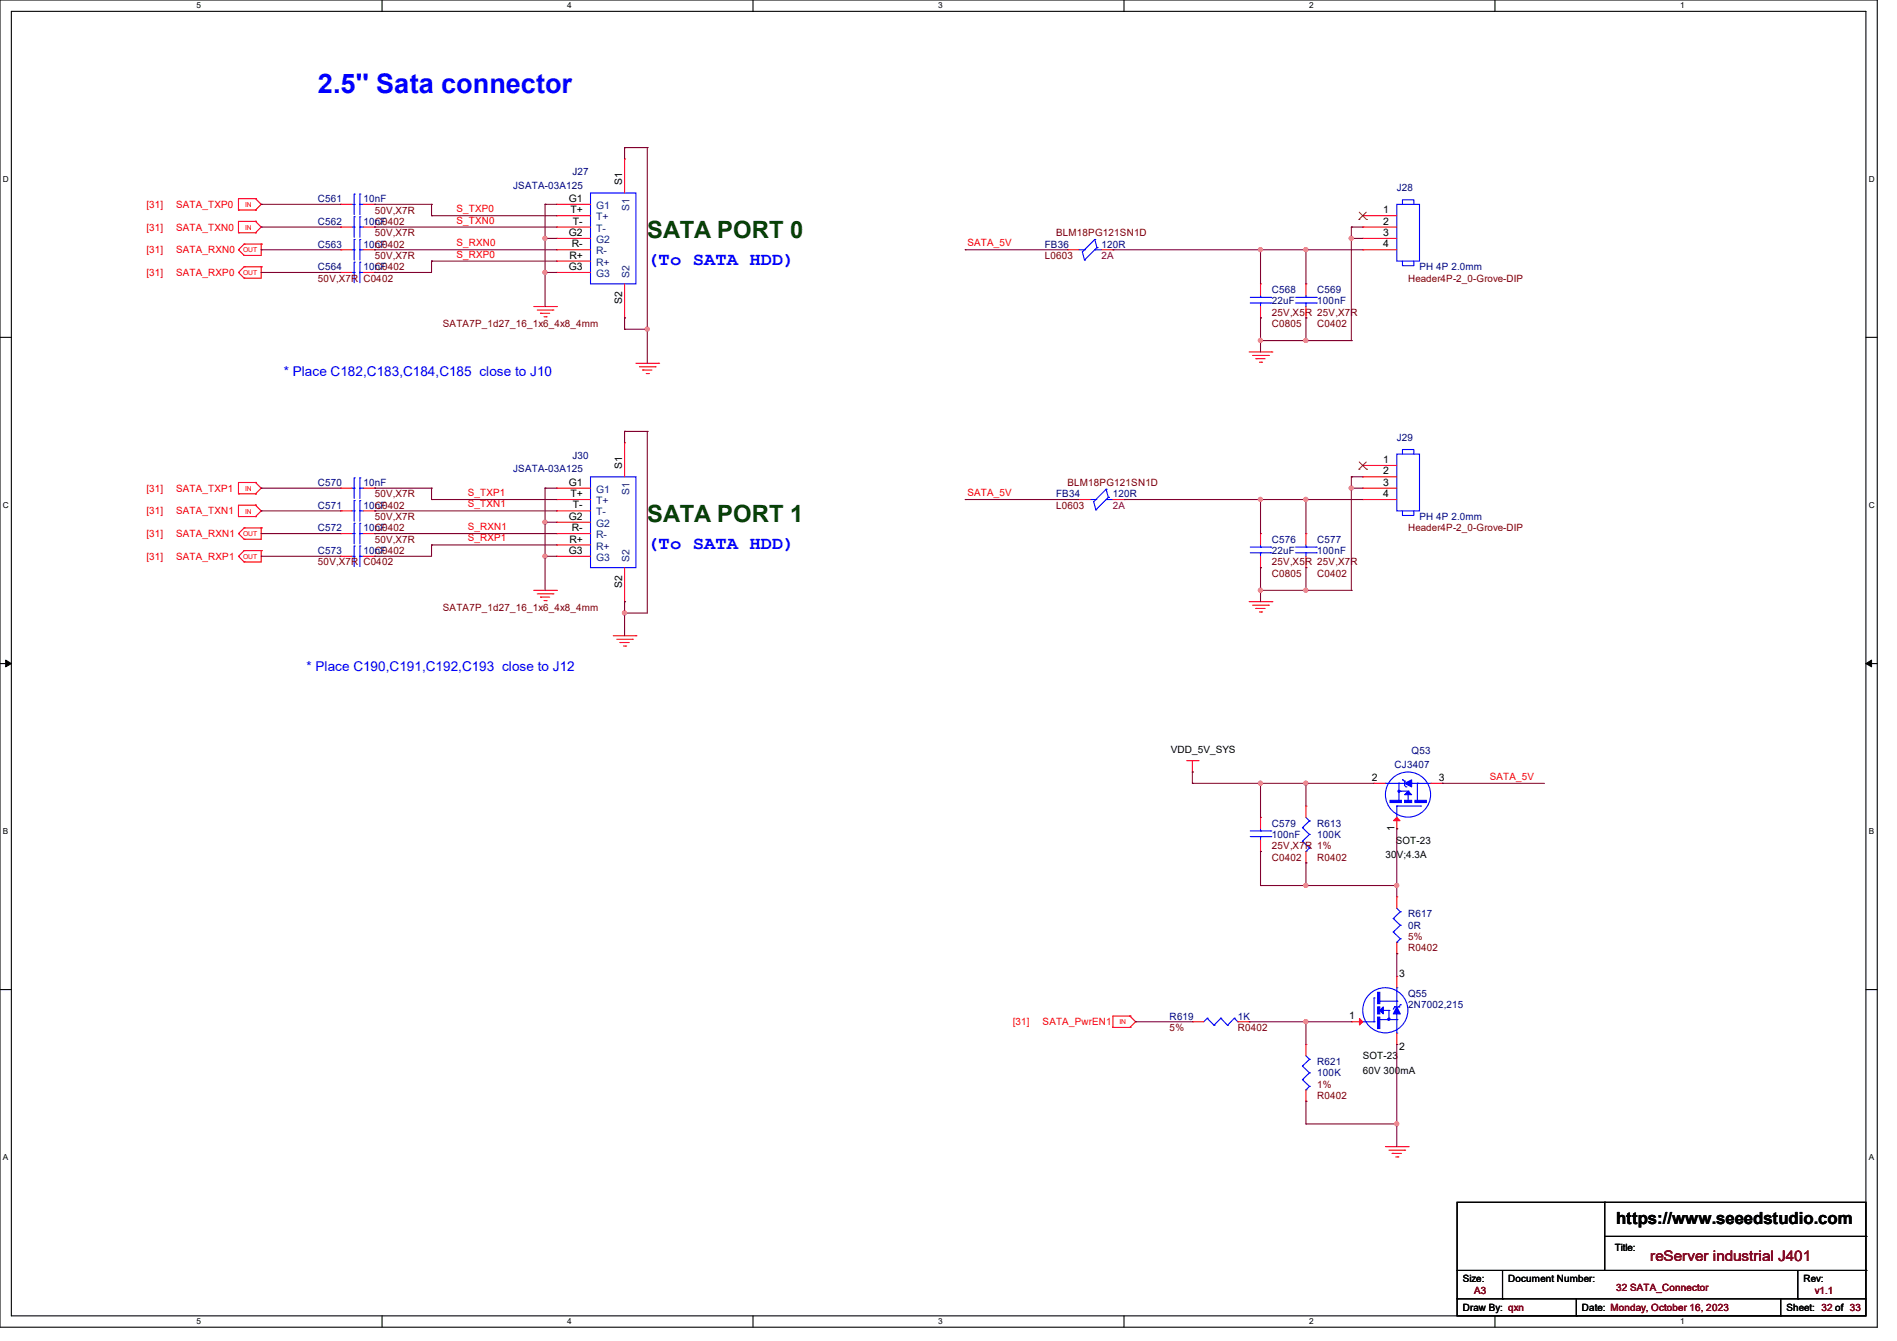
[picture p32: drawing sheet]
<svg xmlns="http://www.w3.org/2000/svg" width="297mm" height="210mm" viewBox="0 0 297 210" stroke-linecap="round" stroke-linejoin="round" font-family="sans-serif">
<defs><g id="words">
<text font-size="4.2" fill="#00f" x="49.8" y="14.6">2.5'' Sata connector</text>
<g font-size="3.7" fill="#004000">
<text x="101.3" y="37.3">SATA PORT 0</text>
<text x="101.3" y="81.7">SATA PORT 1</text>
</g>
<g font-size="2.8" fill="#00f">
<text x="101.3" y="41.5">(To SATA HDD)</text>
<text x="101.3" y="85.9">(To SATA HDD)</text>
</g>
<text font-size="2.6" x="253" y="191.8">https://www.seeedstudio.com</text>
<text font-size="2.3" fill="#800000" x="258.4" y="197.5">reServer industrial J401</text>
<g font-size="2.1" fill="#00f">
<text x="44.4" y="58.8">* Place C182,C183,C184,C185 close to J10</text>
<text x="48" y="105.1">* Place C190,C191,C192,C193 close to J12</text>
</g>
<g font-size="1.6" fill="#000080">
<text x="80.3" y="29.5">JSATA-03A125</text>
<text x="89.6" y="27.4">J27</text>
<text x="218.7" y="29.9">J28</text>
<text x="49.8" y="31.7">C561</text>
<text x="49.8" y="35.2">C562</text>
<text x="56.9" y="31.7">10nF</text>
<text x="56.9" y="35.2">10nF</text>
<text x="49.8" y="38.8">C563</text>
<text x="56.9" y="38.8">10nF</text>
<text x="163.6" y="38.8">FB36</text>
<text x="172.5" y="38.8">120R</text>
<text x="49.8" y="42.3">C564</text>
<text x="56.9" y="42.3">10nF</text>
<text x="199.1" y="45.9">C568</text>
<text x="199.1" y="47.7">22uF</text>
<text x="206.2" y="45.9">C569</text>
<text x="206.2" y="47.7">100nF</text>
<text x="222.2" y="42.3">PH 4P 2.0mm</text>
<text x="89.6" y="71.8">J30</text>
<text x="218.7" y="69">J29</text>
<text x="49.8" y="76.1">C570</text>
<text x="56.9" y="76.1">10nF</text>
<text x="80.3" y="74">JSATA-03A125</text>
<text x="165.4" y="77.9">FB34</text>
<text x="174.2" y="77.9">120R</text>
<text x="49.8" y="83.2">C572</text>
<text x="49.8" y="79.7">C571</text>
<text x="56.9" y="83.2">10nF</text>
<text x="56.9" y="79.7">10nF</text>
<text x="222.2" y="81.4">PH 4P 2.0mm</text>
<text x="49.8" y="86.8">C573</text>
<text x="56.9" y="86.8">10nF</text>
<text x="199.1" y="85">C576</text>
<text x="199.1" y="86.8">22uF</text>
<text x="206.2" y="85">C577</text>
<text x="206.2" y="86.8">100nF</text>
<text x="221" y="118.1">Q53</text>
<text x="218.4" y="120.2">CJ3407</text>
<text x="199.1" y="129.5">C579</text>
<text x="199.1" y="131.2">100nF</text>
<text x="206.2" y="129.5">R613</text>
<text x="206.2" y="131.2">100K</text>
<text x="220.5" y="143.7">R617</text>
<text x="220.5" y="145.5">0R</text>
<text x="183.1" y="159.7">R619</text>
<text x="193.8" y="159.7">1K</text>
<text x="220.5" y="156.1">Q55</text>
<text x="220.5" y="157.9">2N7002,215</text>
<text x="206.2" y="166.8">R621</text>
<text x="206.2" y="168.6">100K</text>
</g>
<g font-size="1.6">
<text x="97.4" y="29" transform="rotate(-90 97.4 29)">S1</text>
<text x="89.1" y="31.6">G1</text>
<text x="89.3" y="33.4">T+</text>
<text x="89.7" y="35.2">T-</text>
<text x="216.6" y="33.4">1</text>
<text x="216.6" y="35.2">2</text>
<text x="89.1" y="37">G2</text>
<text x="89.2" y="40.5">R+</text>
<text x="89.5" y="38.7">R-</text>
<text x="216.6" y="37">3</text>
<text x="216.6" y="38.7">4</text>
<text x="89.1" y="42.3">G3</text>
<text x="97.4" y="47.7" transform="rotate(-90 97.4 47.7)">S2</text>
<text x="89.1" y="76.1">G1</text>
<text x="89.3" y="77.9">T+</text>
<text x="97.4" y="73.4" transform="rotate(-90 97.4 73.4)">S1</text>
<text x="216.6" y="72.5">1</text>
<text x="216.6" y="74.3">2</text>
<text x="216.6" y="76.1">3</text>
<text x="216.6" y="77.9">4</text>
<text x="89.1" y="81.4">G2</text>
<text x="89.5" y="83.2">R-</text>
<text x="89.7" y="79.6">T-</text>
<text x="89.1" y="86.7">G3</text>
<text x="89.2" y="85">R+</text>
<text x="97.4" y="92.1" transform="rotate(-90 97.4 92.1)">S2</text>
<text x="183.3" y="117.9">VDD_5V_SYS</text>
<text x="214.8" y="122.3">2</text>
<text x="225.3" y="122.3">3</text>
<text x="218.3" y="130.1" transform="rotate(-90 218.3 130.1)">1</text>
<text x="216.9" y="134.4">30V;4.3A</text>
<text x="218.5" y="132.1">SOT-23</text>
<text x="219.1" y="153.1">3</text>
<text x="211.2" y="159.6">1</text>
<text x="213.4" y="165.9">SOT-23</text>
<text x="219.1" y="164.5">2</text>
<text x="213.4" y="168.2">60V 300mA</text>
<text x="252.8" y="196">Title:</text>
<text x="229" y="200.7">Size:</text>
<text x="236.1" y="200.7">Document Number:</text>
<text x="282.4" y="200.7">Rev:</text>
<text x="229" y="205.4">Draw By: qxn</text>
<text x="247.7" y="205.4">Date: Monday, October 16, 2023</text>
<text x="279.7" y="205.4">Sheet: 32 of 33</text>
</g>
<g font-size="1.6" fill="#f00">
<text x="22.9" y="32.6">[31]</text>
<text x="27.6" y="32.6">SATA_TXP0</text>
<text x="71.5" y="33.2">S_TXP0</text>
<text x="71.5" y="35">S_TXN0</text>
<text x="22.9" y="36.1">[31]</text>
<text x="22.9" y="39.7">[31]</text>
<text x="27.6" y="36.1">SATA_TXN0</text>
<text x="27.6" y="39.7">SATA_RXN0</text>
<text x="71.5" y="38.6">S_RXN0</text>
<text x="71.5" y="40.3">S_RXP0</text>
<text x="151.5" y="38.6">SATA_5V</text>
<text x="22.9" y="43.2">[31]</text>
<text x="27.6" y="43.2">SATA_RXP0</text>
<text x="22.9" y="77">[31]</text>
<text x="27.6" y="77">SATA_TXP1</text>
<text x="73.2" y="77.7">S_TXP1</text>
<text x="151.5" y="77.7">SATA_5V</text>
<text x="22.9" y="80.6">[31]</text>
<text x="27.6" y="80.6">SATA_TXN1</text>
<text x="73.2" y="79.5">S_TXN1</text>
<text x="73.2" y="83">S_RXN1</text>
<text x="22.9" y="84.1">[31]</text>
<text x="22.9" y="87.7">[31]</text>
<text x="27.6" y="84.1">SATA_RXN1</text>
<text x="27.6" y="87.7">SATA_RXP1</text>
<text x="73.2" y="84.8">S_RXP1</text>
<text x="233.3" y="122.1">SATA_5V</text>
<text x="158.6" y="160.6">[31]</text>
<text x="163.2" y="160.6">SATA_PwrEN1</text>
</g>
<g font-size="1.6" fill="#800000">
<text x="58.7" y="33.4">50V,X7R</text>
<text x="58.7" y="35.2">C0402</text>
<text x="58.7" y="40.6">50V,X7R</text>
<text x="58.7" y="37">50V,X7R</text>
<text x="58.7" y="38.8">C0402</text>
<text x="163.6" y="40.6">L0603</text>
<text x="165.4" y="37">BLM18PG121SN1D</text>
<text x="49.8" y="44.1">50V,X7R</text>
<text x="56.9" y="44.1">C0402</text>
<text x="58.7" y="42.3">C0402</text>
<text x="220.5" y="44.1">Header4P-2_0-Grove-DIP</text>
<text x="69.3" y="51.2">SATA7P_1d27_16_1x6_4x8_4mm</text>
<text x="199.1" y="51.2">C0805</text>
<text x="199.1" y="49.4">25V,X5R 25V,X7R</text>
<text x="206.2" y="51.2">C0402</text>
<text x="58.7" y="77.9">50V,X7R</text>
<text x="167.1" y="76.1">BLM18PG121SN1D</text>
<text x="58.7" y="81.4">50V,X7R</text>
<text x="58.7" y="83.2">C0402</text>
<text x="58.7" y="79.7">C0402</text>
<text x="165.4" y="79.7">L0603</text>
<text x="220.5" y="83.2">Header4P-2_0-Grove-DIP</text>
<text x="49.8" y="88.6">50V,X7R</text>
<text x="56.9" y="88.6">C0402</text>
<text x="58.7" y="85">50V,X7R</text>
<text x="58.7" y="86.8">C0402</text>
<text x="199.1" y="88.6">25V,X5R 25V,X7R</text>
<text x="69.3" y="95.7">SATA7P_1d27_16_1x6_4x8_4mm</text>
<text x="199.1" y="90.3">C0805</text>
<text x="206.2" y="90.3">C0402</text>
<text x="199.1" y="134.8">C0402</text>
<text x="199.1" y="133">25V,X7R 1%</text>
<text x="206.2" y="134.8">R0402</text>
<text x="220.5" y="147.2">5%</text>
<text x="220.5" y="149">R0402</text>
<text x="183.1" y="161.5">5%</text>
<text x="193.8" y="161.5">R0402</text>
<text x="206.2" y="170.3">1%</text>
<text x="206.2" y="172.1">R0402</text>
<text x="230.8" y="202.7">A3</text>
<text x="253" y="202.2">32 SATA_Connector</text>
<text x="284.1" y="202.7">v1.1</text>
</g>
<g font-size="1.6" fill="#004080">
<text x="93.3" y="32.7">G1</text>
<text x="93.3" y="34.5">T+</text>
<text x="98.6" y="33.1" transform="rotate(-90 98.6 33.1)">S1</text>
<text x="93.3" y="36.3">T-</text>
<text x="93.3" y="38.1">G2</text>
<text x="93.3" y="39.8">R-</text>
<text x="93.3" y="41.6">R+</text>
<text x="93.3" y="43.4">G3</text>
<text x="98.6" y="43.6" transform="rotate(-90 98.6 43.6)">S2</text>
<text x="93.3" y="77.2">G1</text>
<text x="98.6" y="77.6" transform="rotate(-90 98.6 77.6)">S1</text>
<text x="93.3" y="79">T+</text>
<text x="93.3" y="80.7">T-</text>
<text x="93.3" y="82.5">G2</text>
<text x="93.3" y="84.3">R-</text>
<text x="93.3" y="86.1">R+</text>
<text x="93.3" y="87.8">G3</text>
<text x="98.6" y="88" transform="rotate(-90 98.6 88)">S2</text>
</g>
<g font-size="1.6" fill="#800040">
<text x="172.5" y="40.6">2A</text>
<text x="174.2" y="79.7">2A</text>
</g>
<g font-size="1.3">
<text x="30.8" y="1.3">5</text>
<text x="88.8" y="1.3">4</text>
<text x="146.9" y="1.3">3</text>
<text x="205" y="1.3">2</text>
<text x="263.1" y="1.3">1</text>
<text x=".5" y="28.4">D</text>
<text x="292.6" y="28.4">D</text>
<text x=".5" y="79.5">C</text>
<text x="292.6" y="79.5">C</text>
<text x=".5" y="130.6">B</text>
<text x="292.6" y="130.6">B</text>
<text x=".5" y="181.7">A</text>
<text x="292.6" y="181.7">A</text>
<text x="30.8" y="207.4">5</text>
<text x="88.8" y="207.4">4</text>
<text x="146.9" y="207.4">3</text>
<text x="205" y="207.4">2</text>
<text x="263.1" y="207.4">1</text>
</g>
<g font-size="1.1" fill="#f00">
<text x="38.4" y="32.4">IN</text>
<text x="38.4" y="36">IN</text>
<text x="38.1" y="39.5">OUT</text>
<text x="38.1" y="43.1">OUT</text>
<text x="38.4" y="76.9">IN</text>
<text x="38.1" y="84">OUT</text>
<text x="38.4" y="80.4">IN</text>
<text x="38.1" y="87.5">OUT</text>
<text x="175.3" y="160.4">IN</text>
</g>
</g></defs>
<path d="M0 0h293.9v207.9h-293.9zM1.8 1.8h290.3v204.3h-290.3z" fill="none" stroke="#000" stroke-width=".17"/>
<g fill="#fff">
<path d="M30.8 .2h.7v1.4h-.7z"/>
<path d="M30.8 206.2h.7v1.4h-.7z"/>
</g>
<path d="M59.8 0v1.8M59.8 206.1v1.8" fill="none" stroke="#000" stroke-width=".17"/>
<g fill="#fff">
<path d="M88.8 .2h.7v1.4h-.7z"/>
<path d="M88.8 206.2h.7v1.4h-.7z"/>
</g>
<path d="M117.9 0v1.8M117.9 206.1v1.8" fill="none" stroke="#000" stroke-width=".17"/>
<g fill="#fff">
<path d="M146.9 .2h.7v1.4h-.7z"/>
<path d="M146.9 206.2h.7v1.4h-.7z"/>
</g>
<path d="M176 0v1.8M176 206.1v1.8" fill="none" stroke="#000" stroke-width=".17"/>
<g fill="#fff">
<path d="M205 .2h.7v1.4h-.7z"/>
<path d="M205 206.2h.7v1.4h-.7z"/>
</g>
<path d="M234.1 0v1.8M234.1 206.1v1.8" fill="none" stroke="#000" stroke-width=".17"/>
<g fill="#fff">
<path d="M263.1 .2h.6v1.4h-.6z"/>
<path d="M263.1 206.2h.6v1.4h-.6z"/>
<path d="M.5 27.3h.9v1.4h-.9z"/>
<path d="M292.6 27.3h.9v1.4h-.9z"/>
<path d="M.5 78.4h.9v1.4h-.9z"/>
<path d="M292.6 78.4h.9v1.4h-.9z"/>
</g>
<path d="M0 52.8h1.8M292.1 52.8h1.8" fill="none" stroke="#000" stroke-width=".17"/>
<g fill="#fff">
<path d="M.5 129.5h.8v1.4h-.8z"/>
<path d="M292.6 129.5h.8v1.4h-.8z"/>
</g>
<path d="M0 103.9h1.8M292.1 103.9h1.8" fill="none" stroke="#000" stroke-width=".17"/>
<path d="M.9 103.4l.9 .5-.9 .5zM292.1 103.9l.9-.5v1z" fill="#000" stroke="#000" stroke-width=".16"/>
<g fill="#fff">
<path d="M.5 180.5h.8v1.4h-.8z"/>
<path d="M292.6 180.5h.8v1.4h-.8z"/>
</g>
<g fill="none" stroke="#000" stroke-width=".17">
<path d="M0 155h1.8M292.1 155h1.8M228.1 188.3h64v17.8h-64zM228.1 199h64M235.2 199v4.4M251.2 188.3h.1M251.2 188.3v10.7M251.2 193.6h40.9M281.5 199v4.4M292.1 199h.1M292.1 193.6h.1M228.1 203.4h.1"/>
<path d="M228.1 203.4h64M235.2 203.4h.1M246.8 206.1h.1M246.8 203.4v2.7M278.8 206.1h.1M278.8 203.4v2.7M281.5 203.4h.1"/>
</g>
<g fill="none" stroke="#f00" stroke-width=".17">
<path d="M37.3 32.9h.1M37.3 36.4h.1M37.3 39.1h.1M37.3 32.9h2.7M37.3 36.4h2.7M37.3 39.1l.9 .9M38.2 38.2h.1M38.2 38.2l-.9 .9M38.2 38.2h2.7M40 31.1h.1M40 32.9h.1M40 34.7h.1"/>
<path d="M40 36.4h.1M40 31.1l.9 .9-.9 .9M40 31.1h-2.7v1.8M40 34.7h-2.7v1.7M40 34.7l.9 .9-.9 .8M40.9 38.2h.1M40.9 38.2v1.8h-2.7M53.3 39.1h.1M53.3 32h.1M53.3 35.6h.1M53.3 39.1h1.8M53.3 32h1.8"/>
<path d="M53.3 35.6h1.8M56.9 39.1h1.8M56.9 32h1.8M56.9 35.6h1.8M58.7 39.1h.1M58.7 32h.1M58.7 35.6h.1M87.1 32h.1M87.1 33.8h.1M87.1 35.6h.1M87.1 37.3h.1M87.1 39.1h.1"/>
<path d="M87.1 39.1h5.4M87.1 32h5.4M87.1 33.8h5.4M87.1 35.6h5.4M87.1 37.3h5.4M97.8 24.9h.1M97.8 24.9v5.3M167.1 39.1h.1M167.1 39.1h1.8M172.5 39.1h1.7M174.2 39.1h.1M213.4 33.8h.1"/>
<path d="M213.4 35.6h.1M213.4 37.3h.1M213.4 39.1h.1M213.4 39.1h5.3M213.4 33.8h5.3M213.4 35.6h5.3M213.4 37.3h5.3M37.3 42.7h.1M37.3 42.7l.9 .9M38.2 40h.1M38.2 41.8h.1M38.2 43.6h.1"/>
<path d="M38.2 41.8h2.7M38.2 41.8l-.9 .9M40.9 41.8h.1M40.9 41.8v1.8h-2.7M53.3 42.7h.1M53.3 42.7h1.8M56.9 42.7h1.8M58.7 42.7h.1M83.6 48h3.5M84.1 48.6h2.5M84.6 49.1h.1M84.6 49.1h1.5"/>
<path d="M85.2 49.6h.3M85.5 49.6h.1M86.6 48.6h.1M87.1 48h.1M87.1 40.9h.1M87.1 42.7h.1M87.1 40.9h5.4M87.1 42.7h5.4M97.8 49.8h.1M97.8 44.4v5.4M99.6 56.9h3.5M100.1 57.4h2.5"/>
<path d="M100.6 58h.1M100.6 58h1.5M101.2 58.5h.3M101.5 58.5h.1M102.6 57.4h.1M103.1 56.9h.1M195.6 55.1h3.5M196.1 55.7h2.5M196.6 56.2h.1M196.6 56.2h1.5M197.2 56.7h.3M197.4 44.4h.1"/>
<path d="M197.4 49.8h.1M197.4 44.4v1.8M197.4 48v1.8M197.5 56.7h.1M198.6 55.7h.1M199.1 55.1h.1M204.5 44.4h.1M204.5 49.8h.1M204.5 44.4v1.8M204.5 48v1.8M37.3 77.3h.1M37.3 77.3h2.7"/>
<path d="M40 75.6h.1M40 77.3h.1M40 79.1h.1M40 75.6h-2.7v1.7M40 79.1h-2.7v1.8M40 75.6l.9 .9-.9 .8M40 79.1l.9 .9-.9 .9M53.3 76.5h.1M53.3 76.5h1.8M56.9 76.5h1.8M58.7 76.5h.1M87.1 76.5h.1"/>
<path d="M87.1 78.2h.1M87.1 78.2h5.4M87.1 76.5h5.4M97.8 69.3h.1M97.8 69.3v5.4M168.9 78.2h.1M168.9 78.2h1.8M174.2 78.2h1.8M176 78.2h.1M213.4 72.9h.1M213.4 74.7h.1M213.4 76.5h.1"/>
<path d="M213.4 78.2h.1M213.4 78.2h5.3M213.4 76.5h5.3M213.4 72.9h5.3M213.4 74.7h5.3M37.3 80.9h.1M37.3 83.6h.1M37.3 87.1h.1M37.3 80.9h2.7M37.3 83.6l.9 .9M37.3 87.1l.9 .9M38.2 82.7h.1"/>
<path d="M38.2 84.5h.1M38.2 86.2h.1M38.2 88h.1M38.2 82.7l-.9 .9M38.2 82.7h2.7M38.2 86.2h2.7M38.2 86.2l-.9 .9M40 80.9h.1M40.9 82.7h.1M40.9 86.2h.1M40.9 82.7v1.8h-2.7M40.9 86.2v1.8h-2.7"/>
<path d="M53.3 83.6h.1M53.3 80h.1M53.3 87.1h.1M53.3 83.6h1.8M53.3 80h1.8M53.3 87.1h1.8M56.9 83.6h1.8M56.9 80h1.8M56.9 87.1h1.8M58.7 83.6h.1M58.7 80h.1M58.7 87.1h.1"/>
<path d="M83.6 92.5h3.5M84.1 93h2.5M84.6 93.5h.1M84.6 93.5h1.5M85.2 94.1h.3M85.5 94.1h.1M86.6 93h.1M87.1 92.5h.1M87.1 80h.1M87.1 81.8h.1M87.1 83.6h.1M87.1 85.3h.1"/>
<path d="M87.1 87.1h.1M87.1 83.6h5.4M87.1 80h5.4M87.1 87.1h5.4M87.1 81.8h5.4M87.1 85.3h5.4M96 99.6h3.6M97.8 94.2h.1M97.8 88.9v5.3M99.6 99.6h.1M195.6 94.2h3.5M196.1 94.8h2.5"/>
<path d="M196.6 95.3h.1M196.6 95.3h1.5M197.2 95.8h.3M197.4 83.6h.1M197.4 88.9h.1M197.4 83.6v1.7M197.4 87.1v1.8M197.5 95.8h.1M198.6 94.8h.1M199.1 94.2h.1M204.5 83.6h.1M204.5 88.9h.1"/>
<path d="M204.5 83.6v1.7M204.5 87.1v1.8M96.6 100.1h2.4M97.1 100.6h.1M97.1 100.6h1.4M97.6 101.2h.4M98 101.2h.1M99 100.1h.1M185.8 119.1h1.8M186.7 119.1v1.8M187.6 119.1h.1M186.7 120.9h.1"/>
<path d="M197.4 128h.1M197.4 133.3h.1M197.4 128v1.8M197.4 131.6v1.7M204.5 126.2h.1M204.5 135.1h.1M204.5 126.2v1.8M204.5 133.3v1.8M215.1 122.7h.1M215.1 122.7h1.8M218.7 129.8h.1M218.7 128v1.8"/>
<path d="M224 122.7h1.8M225.8 122.7h.1M176.9 159.1h.1M176.9 159.1l.9 .9-.9 .9M176.9 159.1h-2.7v1.8M218.7 140.5h.1M218.7 149.4h.1M218.7 152.9h.1M218.7 140.5v1.7M218.7 147.6v1.8M218.7 152.9v1.8M174.2 160.9h.1"/>
<path d="M174.2 160.9h2.7M176.9 160.9h.1M186.7 160h.1M186.7 160h1.8M193.8 160h1.8M195.6 160h.1M204.5 163.6h.1M204.5 172.5h.1M204.5 163.6v1.8M204.5 170.7v1.8M211.6 160h.1M211.6 160h1.8"/>
<path d="M216.9 179.6h3.6M218.7 163.6h.1M218.7 161.8v1.8M220.5 179.6h.1M217.5 180.1h2.4M218 180.6h.1M218 180.6h1.4M218.5 181.2h.4M218.9 181.2h.1M219.9 180.1h.1"/>
</g>
<g fill="none" stroke="#00f" stroke-width=".17">
<path d="M55.1 39.1h.4M55.1 32h.4M55.1 35.6h.4M55.5 37.5h.1M55.5 39.1h.1M55.5 30.4h.1M55.5 32h.1M55.5 34h.1M55.5 35.6h.1M55.5 30.4v3.2M55.5 34v3.2M55.5 37.5v3.2"/>
<path d="M56.3 39.1h.1M56.3 37.5h.1M56.3 32h.1M56.3 30.4h.1M56.3 35.6h.1M56.3 34h.1M56.3 30.4v3.2M56.3 34v3.2M56.3 37.5v3.2M56.3 39.1h.6M56.3 32h.6M56.3 35.6h.6"/>
<path d="M92.5 30.2h7.1v14.2h-7.1zM168.9 39.1h.9M169.8 39.1h.1M171.4 37.5h.1M171.4 39.1h.1M171.4 39.1h1.1M171.4 37.5l-1.9 2 .3 1.2M171.4 37.5l.3 1.3M171.7 38.8h.1M171.7 38.8l-1.9 1.9M218.7 32h3.5v8.9h-3.5zM219.6 32v-.7h1.8v.7"/>
<path d="M55.1 42.7h.4M55.5 41.1h.1M55.5 42.7h.1M55.5 41.1v3.2M56.3 42.7h.1M56.3 41.1h.1M56.3 41.1v3.2M56.3 42.7h.6M169.8 40.7h.1M195.7 46.6h3.3M195.7 47.5h3.3M197.4 47.5h.1"/>
<path d="M197.4 46.6h.1M197.4 46.2v.4M197.4 47.5v.5M199 46.6h.1M199 47.5h.1M202.9 46.6h3.2M202.9 47.5h3.2M204.5 47.5h.1M204.5 46.6h.1M204.5 46.2v.4M204.5 47.5v.5M206.1 46.6h.1"/>
<path d="M206.1 47.5h.1M219.6 40.9v.7h1.8v-.7M55.1 76.5h.4M55.5 78.4h.1M55.5 74.8h.1M55.5 76.5h.1M55.5 74.8v3.3M55.5 78.4v3.2M56.3 78.4h.1M56.3 76.5h.1M56.3 74.8h.1M56.3 74.8v3.3"/>
<path d="M56.3 78.4v3.2M56.3 76.5h.6M92.5 74.7h7.1v14.2h-7.1zM170.7 78.2h.9M171.6 79.8h.1M171.6 78.2h.1M173.2 76.6h.1M173.2 78.2h.1M173.2 76.6l-2 2 .4 1.2M173.2 78.2h1M173.2 76.6l.3 1.3M173.5 77.9h.1"/>
<path d="M173.5 77.9l-1.9 1.9M218.7 71.1h3.5v8.9h-3.5zM219.6 71.1v-.7h1.8v.7M55.1 83.6h.4M55.1 80h.4M55.1 87.1h.4M55.5 82h.1M55.5 83.6h.1M55.5 80h.1M55.5 85.5h.1M55.5 87.1h.1M55.5 82v3.2"/>
<path d="M55.5 85.5v3.2M56.3 83.6h.1M56.3 82h.1M56.3 80h.1M56.3 87.1h.1M56.3 85.5h.1M56.3 83.6h.6M56.3 82v3.2M56.3 85.5v3.2M56.3 80h.6M56.3 87.1h.6M195.7 85.7h3.3"/>
<path d="M195.7 86.6h3.3M197.4 86.6h.1M197.4 85.7h.1M197.4 85.3v.4M197.4 86.6v.5M199 85.7h.1M199 86.6h.1M202.9 85.7h3.2M202.9 86.6h3.2M204.5 86.6h.1M204.5 85.7h.1M204.5 85.3v.4"/>
<path d="M204.5 86.6v.5M206.1 85.7h.1M206.1 86.6h.1M219.6 80v.7h1.8v-.7M195.7 130.1h3.3M195.7 131h3.3M197.4 131h.1M197.4 130.1h.1M197.4 129.8v.3M197.4 131v.6M199 130.1h.1M199 131h.1"/>
<path d="M203.9 129.6h.1M203.9 131.7h.1M203.9 129.6l1.1 1.1M203.9 131.7l1.1 1.1M204.5 133.3h.1M204.5 128l.5 .6M205 128.6h.1M205 130.7h.1M205 132.8h.1M205 128.6l-1.1 1M205 130.7l-1.1 1M205 132.8l-.5 .5"/>
<path d="M216.9 122.7h.1M216.9 122.7h3M218.7 126.2h.1M218.7 126.2v1.8M218.7 126.2h3.7M219 125.3h.1M219 122.7h.1M219 122.7v1M219 124.1v1.2M219.2 123.9h.1M219.2 123.9h1.3M219.6 122.1h.1"/>
<path d="M219.6 122.1l.3 .2M219.9 122.3h.1M219.9 122.3v.7l.2 .2M220.1 123.2h.1M220.5 123.9h.1M220.5 123.9v1.4M221 122.7h3M221.9 122.7h.1M221.9 122.7v2.6M222.4 126.2h.1M224 122.7h.1M189 159.5h.1"/>
<path d="M189 159.5l-.5 .5M189 159.5l1.1 1.1M191.1 159.5h.1M191.1 159.5l-1 1.1M191.1 159.5l1.1 1.1M193.3 159.5h.1M193.3 159.5l-1.1 1.1M193.3 159.5l.5 .5M215.1 156.3h.1M215.1 156.3v3.7M216 159.7h.1M216 159.7h1.3"/>
<path d="M216 156.8h2.7M216.6 158.2h.9M217.5 158.2h.1M217.5 159.5h.1M217.5 158.2v1.3M217.6 159.7h1.1M218.1 143.8h.1M218.1 146h.1M218.1 143.8l1.1 1.1M218.1 146l1.1 1M218.4 157.7h.1M218.4 157.7l-.3 .4"/>
<path d="M218.4 157.7h.6M218.7 147.6h.1M218.7 159.7h.1M218.7 156.8h.1M218.7 154.7h.1M218.7 142.2l.5 .6M218.7 154.7v3M218.7 158.8v3M219 157.7h.1M219.2 142.8h.1M219.2 144.9h.1M219.2 147h.1"/>
<path d="M219.2 157.4h.1M219.2 142.8l-1.1 1M219.2 144.9l-1.1 1.1M219.2 147l-.5 .6M219.2 157.4l-.2 .3M190.1 160.6h.1M192.2 160.6h.1M193.8 160h.1M203.9 167h.1M203.9 169.1h.1M203.9 167l1.1 1M203.9 169.1l1.1 1"/>
<path d="M204.5 170.7h.1M204.5 165.4l.5 .5M205 165.9h.1M205 168h.1M205 170.1h.1M205 165.9l-1.1 1.1M205 168l-1.1 1.1M205 170.1l-.5 .6M213.4 160h1.7M215.1 160h.1M218.7 161.8h.1"/>
<circle cx="220.5" cy="124.4" r="3.5"/>
<circle cx="216.9" cy="158.2" r="3.5"/>
</g>
<g fill="#00f" stroke="#00f" stroke-width=".17">
<path d="M219.9 124.5l.6-.6 .5 .6z"/>
<path d="M216.6 157.7v1.1l-.6-.6z"/>
<path d="M221.5 125.3h1.8v.4h-1.8z" fill-rule="evenodd"/>
<path d="M217.6 125.3h1.8v.4h-1.8z" fill-rule="evenodd"/>
<path d="M219.9 125.3h1.1v.4h-1.1z" fill-rule="evenodd"/>
<path d="M219.9 122.7l1.1-.6v1.1z" fill-rule="evenodd"/>
<path d="M215.7 155.4h.3v1.8h-.3z" fill-rule="evenodd"/>
<path d="M215.7 159.3h.3v1.8h-.3z" fill-rule="evenodd"/>
<path d="M215.7 157.7h.3v1.1h-.3z" fill-rule="evenodd"/>
<path d="M218.7 157.7l.5 1.1h-1.1z" fill-rule="evenodd"/>
<circle cx="219" cy="123.9" r=".17"/>
<circle cx="217.4" cy="159.6" r=".17"/>
</g>
<g fill="#f00" stroke="#f00" stroke-width=".17">
<path d="M218.7 128l.5 .5h-1z"/>
<path d="M212.9 159.5l.5 .5-.5 .5z"/>
</g>
<path d="M212.8 34.4h.1M212.8 33.2l1.2 1.2M213.9 33.2l-1.1 1.2M214 34.4h.1M212.8 73.5h.1M212.8 72.3l1.2 1.2M213.9 72.3l-1.1 1.2M214 73.5h.1" fill="none" stroke="#804000" stroke-width=".16"/>
<g fill="none" stroke="#800040" stroke-width=".17">
<path d="M40.9 39.1h.1M40.9 35.6h.1M40.9 32h.1M40.9 39.1h12.4M40.9 32h12.4M40.9 35.6h12.4M58.7 39.1h.1M58.7 32h.1M58.7 35.6h.1M58.7 39.1h28.4M58.7 32h8.9M58.7 35.6h28.4"/>
<path d="M67.6 33.8h.1M67.6 32h.1M67.6 33.8h19.5M67.6 32v1.8M85.3 32h.1M85.3 37.3h.1M85.3 32h1.8M85.3 32v16M85.3 37.3h1.8M97.8 23.1h.1M97.8 23.1v1.8M97.8 23.1h3.5"/>
<path d="M101.3 23.1h.1M101.3 23.1v33.8M151.1 39.1h.1M151.1 39.1h16M174.2 39.1h.1M174.2 39.1h39.2M197.4 39.1h.1M197.4 39.1v5.3M204.5 39.1h.1M204.5 39.1v5.3M211.6 35.6h.1M211.6 37.3h.1"/>
<path d="M211.6 37.3h1.8M211.6 35.6h1.8M211.6 35.6v17.7M40.9 42.7h.1M40.9 42.7h12.4M58.7 42.7h.1M67.6 40.9h.1M67.6 40.9h19.5M67.6 40.9v1.8h-8.9M85.3 42.7h.1M85.3 42.7h1.8M97.8 49.8h.1"/>
<path d="M97.8 51.6h.1M97.8 49.8v1.8M97.8 51.6h3.5M101.3 51.6h.1M197.4 53.3h.1M197.4 49.8h.1M197.4 49.8v5.3M197.4 53.3h14.2M204.5 49.8h.1M204.5 53.3h.1M204.5 49.8v3.5M211.6 53.3h.1"/>
<path d="M40.9 76.5h.1M40.9 76.5h12.4M58.7 76.5h.1M58.7 76.5h8.9M67.6 76.5h.1M67.6 78.2h.1M67.6 76.5v1.7M67.6 78.2h19.5M85.3 76.5h.1M85.3 76.5v16M85.3 76.5h1.8M97.8 67.6h.1"/>
<path d="M97.8 67.6v1.7M97.8 67.6h3.5M101.3 67.6h.1M101.3 67.6v28.4h-3.5M151.1 78.2h.1M151.1 78.2h17.8M176 78.2h.1M176 78.2h37.4M197.4 78.2h.1M197.4 78.2v5.4M204.5 78.2h.1M204.5 78.2v5.4"/>
<path d="M211.6 74.7h.1M211.6 76.5h.1M211.6 76.5h1.8M211.6 74.7v17.8M211.6 74.7h1.8M40.9 80h.1M40.9 83.6h.1M40.9 87.1h.1M40.9 80h12.4M40.9 83.6h12.4M40.9 87.1h12.4M58.7 80h.1"/>
<path d="M58.7 83.6h.1M58.7 87.1h.1M58.7 80h28.4M58.7 83.6h28.4M67.6 85.3h.1M67.6 85.3v1.8h-8.9M67.6 85.3h19.5M85.3 81.8h.1M85.3 87.1h.1M85.3 81.8h1.8M85.3 87.1h1.8M97.8 96h.1"/>
<path d="M97.8 94.2h.1M97.8 94.2v5.4M197.4 88.9h.1M197.4 92.5h.1M197.4 88.9v5.3M197.4 92.5h14.2M204.5 88.9h.1M204.5 92.5h.1M204.5 88.9v3.6M211.6 92.5h.1M186.7 120.9h.1M186.7 122.7h.1"/>
<path d="M186.7 120.9v1.8M186.7 122.7h28.4M197.4 122.7h.1M197.4 133.3h.1M197.4 138.7h.1M197.4 122.7v5.3M197.4 133.3v5.4M197.4 138.7h21.3M204.5 122.7h.1M204.5 135.1h.1M204.5 138.7h.1M204.5 122.7v3.5"/>
<path d="M204.5 135.1v3.6M218.7 129.8h.1M218.7 138.7h.1M218.7 129.8v10.7M225.8 122.7h.1M225.8 122.7h16M218.7 149.4h.1M218.7 149.4v3.5M177.8 160h.1M177.8 160h8.9M195.6 160h.1M195.6 160h16"/>
<path d="M204.5 160h.1M204.5 172.5h.1M204.5 176h.1M204.5 160v3.6M204.5 172.5v3.5M204.5 176h14.2M218.7 163.6h.1M218.7 176h.1M218.7 163.6v16"/>
</g>
<g fill="#f0f" stroke="#f0f" stroke-width=".17">
<circle cx="85.3" cy="42.7" r=".32"/>
<circle cx="85.3" cy="37.3" r=".32"/>
<circle cx="85.3" cy="81.8" r=".32"/>
<circle cx="85.3" cy="87.1" r=".32"/>
<circle cx="204.4" cy="39.1" r=".32"/>
<circle cx="204.4" cy="53.3" r=".32"/>
<circle cx="211.6" cy="37.3" r=".32"/>
<circle cx="211.6" cy="76.4" r=".32"/>
<circle cx="197.3" cy="78.2" r=".32"/>
<circle cx="204.4" cy="78.2" r=".32"/>
<circle cx="204.4" cy="92.4" r=".32"/>
<circle cx="204.4" cy="122.7" r=".32"/>
<circle cx="197.3" cy="122.7" r=".32"/>
<circle cx="218.7" cy="138.7" r=".32"/>
<circle cx="204.4" cy="138.7" r=".32"/>
<circle cx="204.4" cy="160" r=".32"/>
<circle cx="218.7" cy="176" r=".32"/>
<circle cx="101.3" cy="51.5" r=".32"/>
<circle cx="97.8" cy="96" r=".32"/>
<circle cx="197.3" cy="92.4" r=".32"/>
<circle cx="197.3" cy="53.3" r=".32"/>
<circle cx="197.3" cy="39.1" r=".32"/>
</g>
<use href="#words"/>
</svg>
